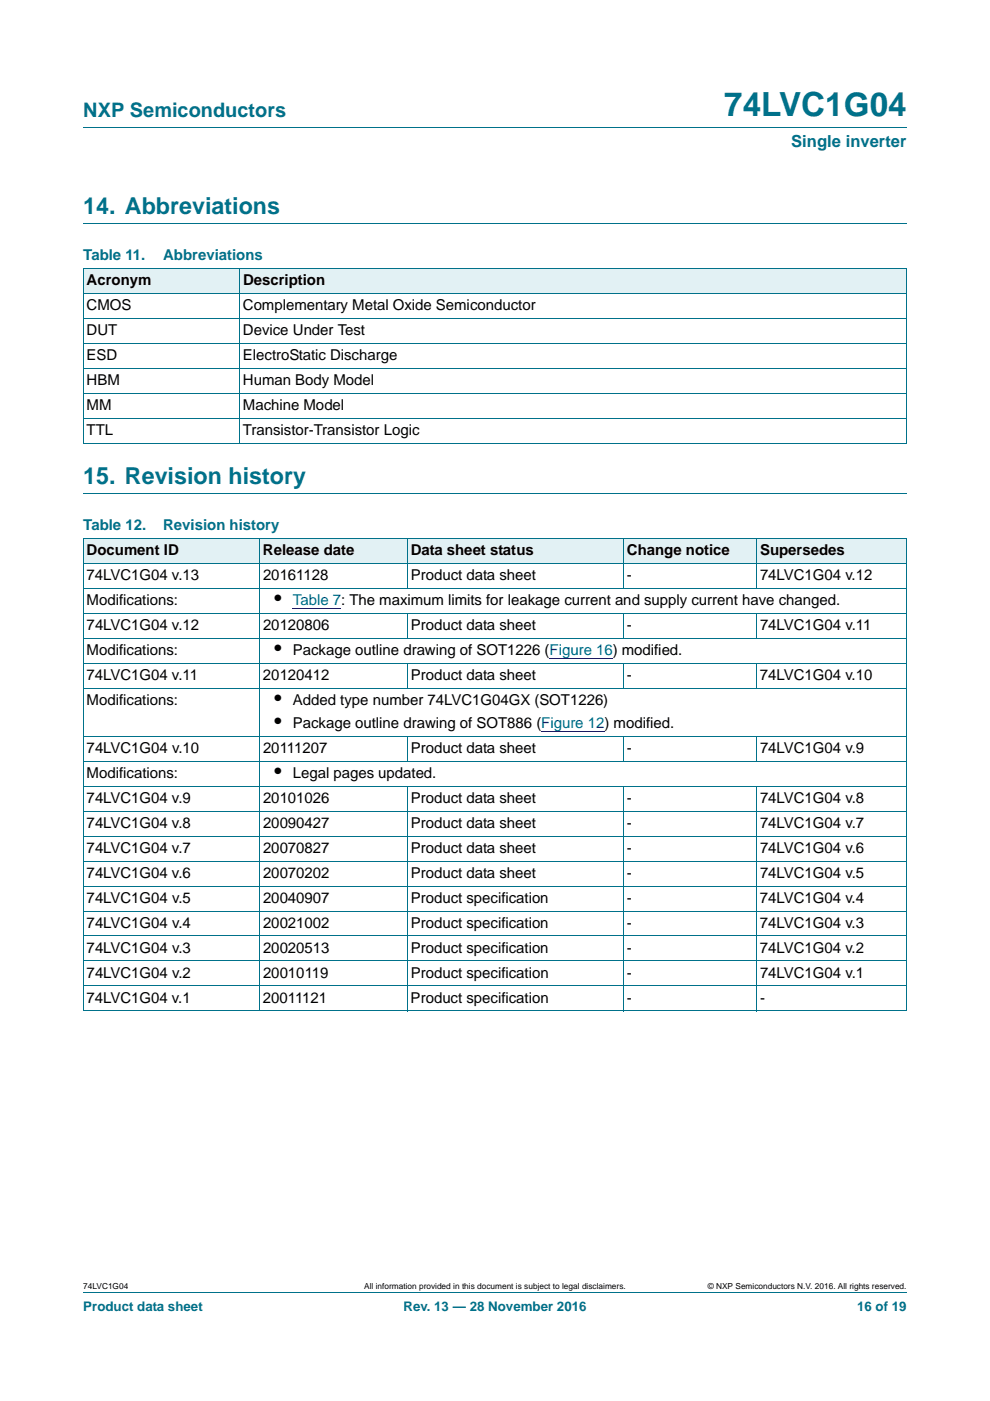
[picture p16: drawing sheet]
<svg xmlns="http://www.w3.org/2000/svg" width="210mm" height="297mm" viewBox="0 0 210 297" stroke-linecap="round" stroke-linejoin="round" font-family="sans-serif">
<defs><g id="words">
<text font-size="7" fill="#00718a" x="153.6" y="24.6">74LVC1G04</text>
<g font-size="4.9" fill="#00718a">
<text x="17.7" y="45.4">14. Abbreviations</text>
<text x="17.7" y="102.6">15. Revision history</text>
</g>
<text font-size="4.2" fill="#00718a" x="17.7" y="24.9">NXP Semiconductors</text>
<g font-size="4.2">
<text x="58.2" y="128.2">•</text>
<text x="58.2" y="138.8">•</text>
<text x="58.2" y="149.4">•</text>
<text x="58.2" y="154.3">•</text>
<text x="58.2" y="164.9">•</text>
</g>
<text font-size="3.5" fill="#00718a" x="167.8" y="31.1">Single inverter</text>
<g font-size="3.2" fill="#00718a">
<text x="17.7" y="55.2">Table 11.</text>
<text x="34.6" y="55.2">Abbreviations</text>
<text x="17.7" y="112.4">Table 12.</text>
<text x="34.6" y="112.4">Revision history</text>
</g>
<g font-size="3.2">
<text x="18.4" y="65.8">CMOS</text>
<text x="18.4" y="60.5">Acronym</text>
<text x="51.5" y="65.8">Complementary Metal Oxide Semiconductor</text>
<text x="51.5" y="60.5">Description</text>
<text x="18.4" y="71.1">DUT</text>
<text x="51.5" y="71.1">Device Under Test</text>
<text x="18.4" y="76.4">ESD</text>
<text x="51.5" y="76.4">ElectroStatic Discharge</text>
<text x="18.4" y="81.7">HBM</text>
<text x="51.5" y="81.7">Human Body Model</text>
<text x="18.4" y="87">MM</text>
<text x="51.5" y="87">Machine Model</text>
<text x="18.4" y="92.3">TTL</text>
<text x="51.5" y="92.3">Transistor-Transistor Logic</text>
<text x="18.4" y="117.6">Document ID</text>
<text x="55.8" y="117.6">Release date</text>
<text x="87.1" y="117.6">Data sheet status</text>
<text x="132.9" y="117.6">Change notice</text>
<text x="161.2" y="117.6">Supersedes</text>
<text x="18.4" y="122.9">74LVC1G04 v.13</text>
<text x="55.8" y="122.9">20161128</text>
<text x="87.1" y="122.9">Product data sheet</text>
<text x="132.9" y="122.9">-</text>
<text x="161.2" y="122.9">74LVC1G04 v.12</text>
<text x="18.4" y="128.2">Modifications:</text>
<text x="18.4" y="133.5">74LVC1G04 v.12</text>
<text x="55.8" y="133.5">20120806</text>
<text x="87.1" y="133.5">Product data sheet</text>
<text x="132.9" y="133.5">-</text>
<text x="161.2" y="133.5">74LVC1G04 v.11</text>
<text x="18.4" y="138.8">Modifications:</text>
<text x="62.1" y="138.8">Package outline drawing of SOT1226 (Figure 16) modified.</text>
<text x="18.4" y="144.1">74LVC1G04 v.11</text>
<text x="18.4" y="149.4">Modifications:</text>
<text x="55.8" y="144.1">20120412</text>
<text x="62.1" y="149.4">Added type number 74LVC1G04GX (SOT1226)</text>
<text x="87.1" y="144.1">Product data sheet</text>
<text x="132.9" y="144.1">-</text>
<text x="161.2" y="144.1">74LVC1G04 v.10</text>
<text x="62.1" y="154.3">Package outline drawing of SOT886 (Figure 12) modified.</text>
<text x="18.4" y="159.6">74LVC1G04 v.10</text>
<text x="55.8" y="159.6">20111207</text>
<text x="87.1" y="159.6">Product data sheet</text>
<text x="132.9" y="159.6">-</text>
<text x="161.2" y="159.6">74LVC1G04 v.9</text>
<text x="18.4" y="164.9">Modifications:</text>
<text x="62.1" y="164.9">Legal pages updated.</text>
<text x="18.4" y="170.2">74LVC1G04 v.9</text>
<text x="55.8" y="170.2">20101026</text>
<text x="87.1" y="170.2">Product data sheet</text>
<text x="132.9" y="170.2">-</text>
<text x="161.2" y="170.2">74LVC1G04 v.8</text>
<text x="18.4" y="175.5">74LVC1G04 v.8</text>
<text x="55.8" y="175.5">20090427</text>
<text x="87.1" y="175.5">Product data sheet</text>
<text x="132.9" y="175.5">-</text>
<text x="161.2" y="175.5">74LVC1G04 v.7</text>
<text x="18.4" y="180.8">74LVC1G04 v.7</text>
<text x="55.8" y="180.8">20070827</text>
<text x="87.1" y="180.8">Product data sheet</text>
<text x="132.9" y="180.8">-</text>
<text x="161.2" y="180.8">74LVC1G04 v.6</text>
<text x="18.4" y="186.1">74LVC1G04 v.6</text>
<text x="18.4" y="191.4">74LVC1G04 v.5</text>
<text x="55.8" y="186.1">20070202</text>
<text x="55.8" y="191.4">20040907</text>
<text x="87.1" y="186.1">Product data sheet</text>
<text x="87.1" y="191.4">Product specification</text>
<text x="132.9" y="191.4">-</text>
<text x="132.9" y="186.1">-</text>
<text x="161.2" y="191.4">74LVC1G04 v.4</text>
<text x="161.2" y="186.1">74LVC1G04 v.5</text>
<text x="18.4" y="196.7">74LVC1G04 v.4</text>
<text x="55.8" y="196.7">20021002</text>
<text x="87.1" y="196.7">Product specification</text>
<text x="132.9" y="196.7">-</text>
<text x="161.2" y="196.7">74LVC1G04 v.3</text>
<text x="18.4" y="202">74LVC1G04 v.3</text>
<text x="55.8" y="202">20020513</text>
<text x="87.1" y="202">Product specification</text>
<text x="132.9" y="202">-</text>
<text x="161.2" y="202">74LVC1G04 v.2</text>
<text x="18.4" y="207.3">74LVC1G04 v.2</text>
<text x="55.8" y="207.3">20010119</text>
<text x="87.1" y="207.3">Product specification</text>
<text x="132.9" y="207.3">-</text>
<text x="161.2" y="207.3">74LVC1G04 v.1</text>
<text x="18.4" y="212.6">74LVC1G04 v.1</text>
<text x="55.8" y="212.6">20011121</text>
<text x="87.1" y="212.6">Product specification</text>
<text x="132.9" y="212.6">-</text>
<text x="161.2" y="212.6">-</text>
</g>
<text font-size="3.2" fill="#00f" x="62.1" y="128.2">Table 7: The maximum limits for leakage current and supply current have changed.</text>
<g font-size="2.8" fill="#00718a">
<text x="17.7" y="277.9">Product data sheet</text>
<text x="85.6" y="277.9">Rev. 13 — 28 November 2016</text>
<text x="181.8" y="277.9">16 of 19</text>
</g>
<g font-size="1.8">
<text x="17.7" y="273.3">74LVC1G04</text>
<text x="77.2" y="273.3">All information provided in this document is subject to legal disclaimers.</text>
<text x="150.1" y="273.3">© NXP Semiconductors N.V. 2016. All rights reserved.</text>
</g>
</g></defs>
<path d="M17.7 27h174.6M17.7 47.4h174.6M17.7 104.6h174.6M17.7 273.9h174.6" fill="none" stroke="#00718a" stroke-width=".21"/>
<g fill="#e2f1f4">
<path d="M17.7 57h33.1v5.3h-33.1z"/>
<path d="M50.8 57h141.5v5.3h-141.5z"/>
<path d="M17.7 114.1h37.4v5.3h-37.4z"/>
<path d="M55.1 114.1h31.3v5.3h-31.3z"/>
<path d="M86.4 114.1h45.8v5.3h-45.8z"/>
<path d="M132.2 114.1h28.3v5.3h-28.3z"/>
<path d="M160.5 114.1h31.8v5.3h-31.8z"/>
</g>
<path d="M62.1 128.9h10.2M116.6 139.5h13.4M114.8 155h13.4" fill="none" stroke="#00f" stroke-width=".21"/>
<g fill="none" stroke="#00718a" stroke-width=".21">
<path d="M17.6 57h174.7M17.7 57v37M50.8 56.9v37.1M192.3 57v37M17.6 62.3h174.7M17.6 67.6h174.7M17.6 72.8h174.7M17.6 78.1h174.7M17.6 83.4h174.7M17.6 88.7h174.7M17.6 94h174.7M17.6 114.1h174.7"/>
<path d="M17.6 119.4h174.7M17.7 114.2v100.1M55.1 114.1v100.3M86.4 114.1v10.6M132.3 114.1v10.6M160.5 114.1v10.6M192.3 114.2v100.1M17.6 124.7h174.7M17.6 130h174.7M17.6 135.3h174.7M86.4 130v5.3M132.3 130v5.3"/>
<path d="M160.5 130v5.3M17.6 140.6h174.7M17.6 145.9h174.7M17.6 156.1h174.7M86.4 140.5v5.4M86.4 156.1v5.3M132.3 140.5v5.4M132.3 156.1v5.3M160.5 140.5v5.4M160.5 156.1v5.3M17.6 161.4h174.7M17.6 166.7h174.7"/>
<path d="M17.6 172h174.7M17.6 177.3h174.7M86.4 166.6v47.8M132.3 166.6v47.8M160.5 166.6v47.8M17.6 182.6h174.7M17.6 187.9h174.7M17.6 193.2h174.7M17.6 198.4h174.7M17.6 203.7h174.7M17.6 209h174.7M17.6 214.3h174.7"/>
</g>
<use href="#words"/>
</svg>
